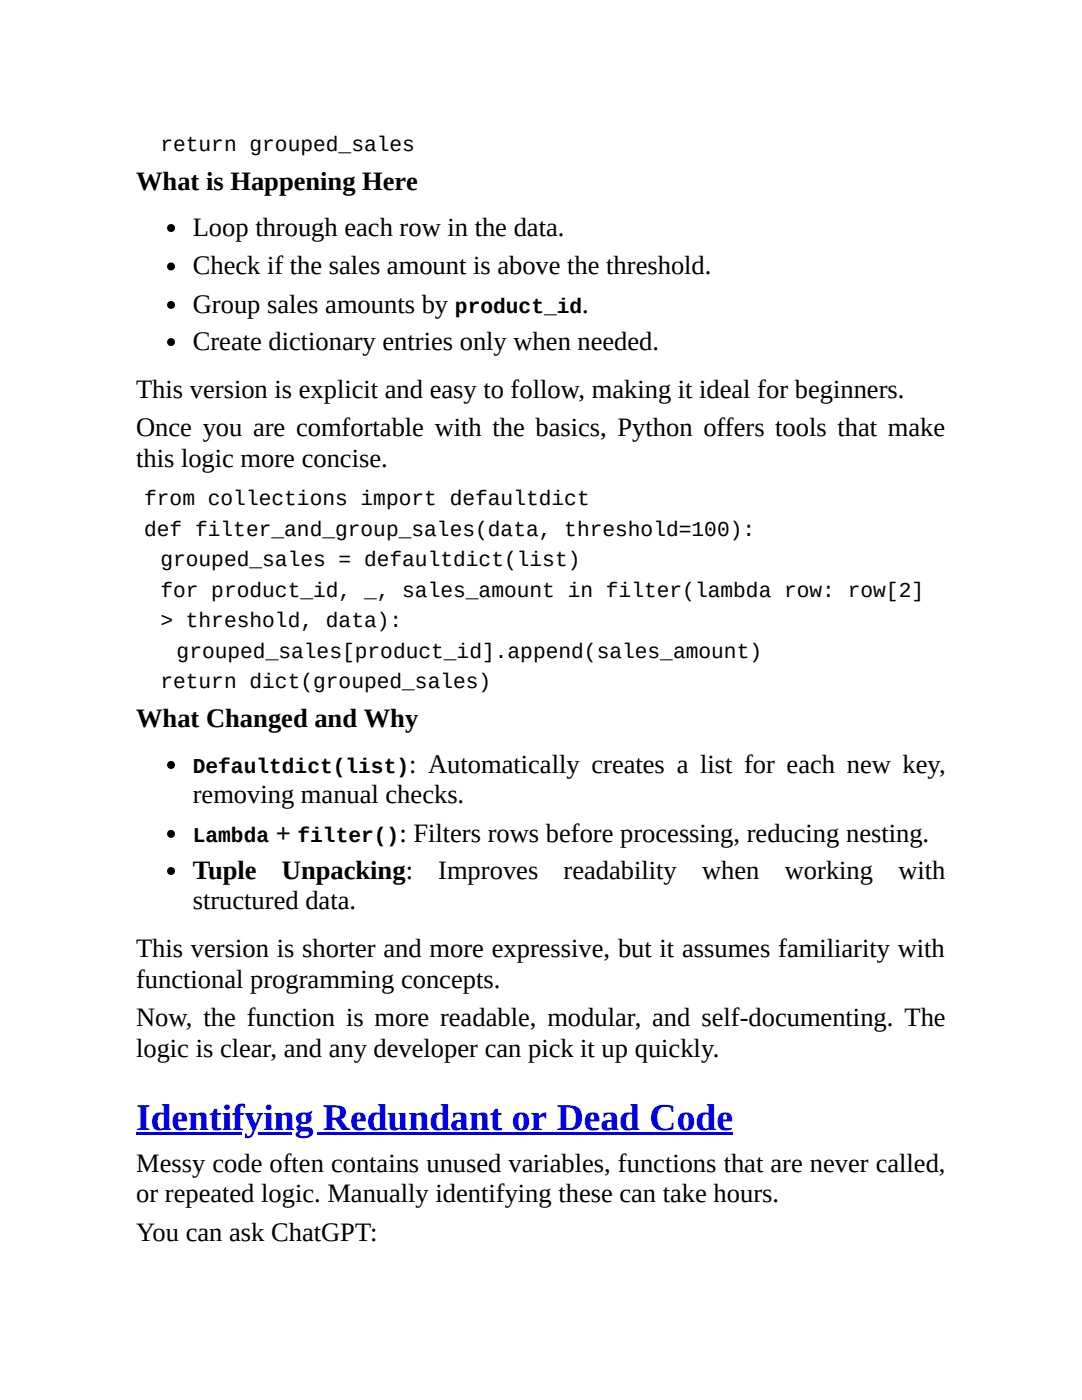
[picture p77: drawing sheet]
<svg xmlns="http://www.w3.org/2000/svg" width="216mm" height="279mm" viewBox="0 0 216 279" stroke-linecap="round" stroke-linejoin="round" font-family="sans-serif">
<defs><g id="words">
<text font-size="7.5" fill="#00e" x="27.2" y="225.4">Identifying Redundant or Dead Code</text>
<g font-size="5.3">
<text x="27.2" y="37.8">What is Happening Here</text>
<text x="38.5" y="47.1">Loop through each row in the data.</text>
<text x="38.5" y="54.8">Check if the sales amount is above the threshold.</text>
<text x="38.5" y="62.4">Group sales amounts by</text>
<text x="116.2" y="62.4">.</text>
<text x="38.5" y="69.9">Create dictionary entries only when needed.</text>
<text x="27.2" y="79.4">This version is explicit and easy to follow, making it ideal for beginners.</text>
<text x="27.2" y="87">Once you are comfortable with the basics, Python offers tools that make</text>
<text x="27.2" y="93.1">this logic more concise.</text>
<text x="27.2" y="145">What Changed and Why</text>
<text x="81.7" y="154.3">: Automatically creates a list for each new key,</text>
<text x="38.5" y="160.3">removing manual checks.</text>
<text x="55" y="168">+</text>
<text x="79.7" y="168">: Filters rows before processing, reducing nesting.</text>
<text x="38.5" y="175.4">Tuple</text>
<text x="56.2" y="175.4">Unpacking:</text>
<text x="87.4" y="175.4">Improves</text>
<text x="112.5" y="175.4">readability</text>
<text x="140.1" y="175.4">when</text>
<text x="156.6" y="175.4">working</text>
<text x="179.3" y="175.4">with</text>
<text x="38.5" y="181.5">structured data.</text>
<text x="27.2" y="191">This version is shorter and more expressive, but it assumes familiarity with</text>
<text x="27.2" y="197.1">functional programming concepts.</text>
<text x="27.2" y="204.8">Now, the function is more readable, modular, and self-documenting. The</text>
<text x="27.2" y="210.9">logic is clear, and any developer can pick it up quickly.</text>
<text x="27.2" y="233.9">Messy code often contains unused variables, functions that are never called,</text>
<text x="27.2" y="240">or repeated logic. Manually identifying these can take hours.</text>
<text x="27.2" y="247.7">You can ask ChatGPT:</text>
</g>
<g font-size="4.2">
<text x="32" y="30.2">return grouped_sales</text>
<text x="90.8" y="62.4">product_id</text>
<text x="28.8" y="100.8">from collections import defaultdict</text>
<text x="28.8" y="106.9">def filter_and_group_sales(data, threshold=100):</text>
<text x="32" y="113">grouped_sales = defaultdict(list)</text>
<text x="32" y="119.1">for product_id, _, sales_amount in filter(lambda row: row[2]</text>
<text x="32" y="125.1">&gt; threshold, data):</text>
<text x="35.2" y="131.2">grouped_sales[product_id].append(sales_amount)</text>
<text x="32" y="137.3">return dict(grouped_sales)</text>
<text x="38.5" y="154.3">Defaultdict(list)</text>
<text x="38.5" y="168">Lambda</text>
<text x="59.4" y="168">filter()</text>
</g>
</g></defs>
<g fill="#000">
<circle cx="34.1" cy="45.5" r=".79"/>
<circle cx="34.1" cy="53.2" r=".79"/>
<circle cx="34.1" cy="68.3" r=".79"/>
<circle cx="34.1" cy="60.9" r=".79"/>
<circle cx="34.1" cy="152.7" r=".79"/>
<circle cx="34.1" cy="166.4" r=".79"/>
<circle cx="34.1" cy="173.8" r=".79"/>
</g>
<path d="M27.2 226h119.1v.5h-119.1z" fill="#00e"/>
<use href="#words"/>
</svg>
